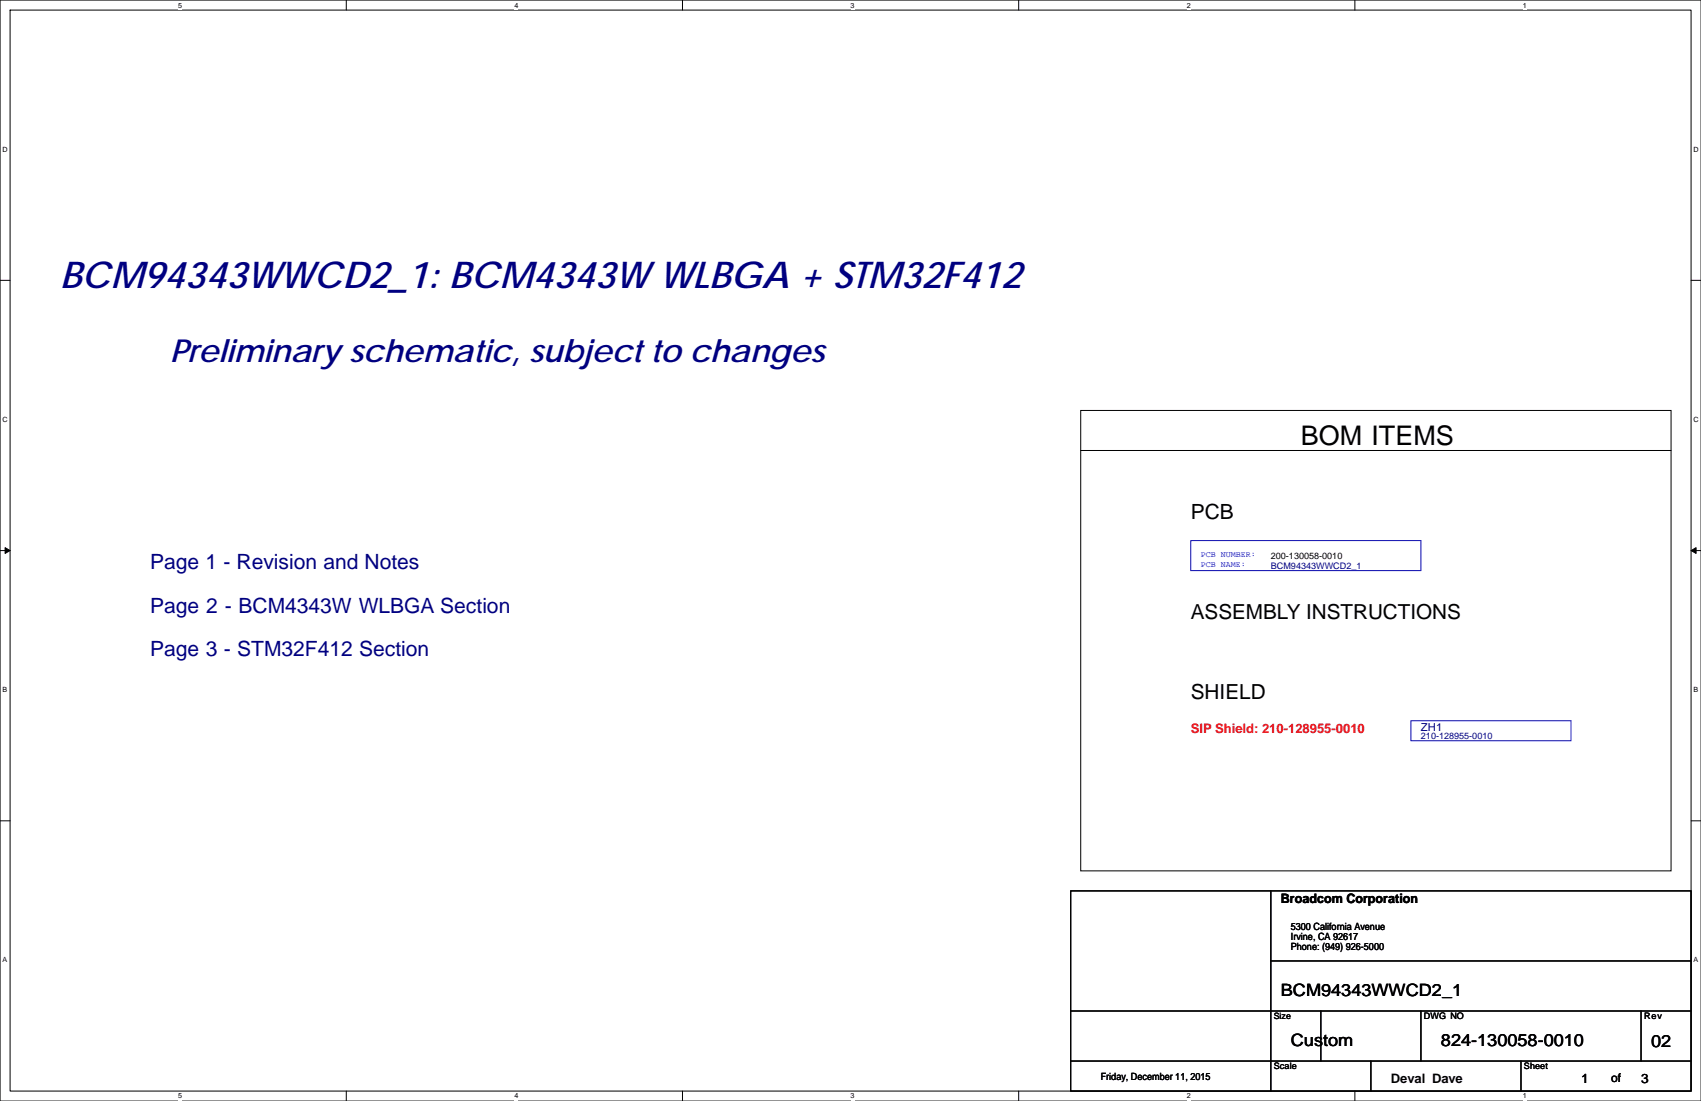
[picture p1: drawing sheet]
<svg xmlns="http://www.w3.org/2000/svg" width="432mm" height="279mm" viewBox="0 0 432 279" stroke-linecap="round" stroke-linejoin="round" font-family="sans-serif">
<defs><g id="words">
<text font-size="9.4" fill="#000080" x="15.3" y="73">BCM94343WWCD2_1: BCM4343W WLBGA + STM32F412</text>
<text font-size="8.1" fill="#000080" x="43.2" y="91.9">Preliminary schematic, subject to changes</text>
<text font-size="6.9" x="330.2" y="112.9">BOM ITEMS</text>
<g font-size="5.3">
<text x="302.3" y="131.8">PCB</text>
<text x="302.3" y="177.5">SHIELD</text>
</g>
<g font-size="5.3" fill="#000080">
<text x="38.1" y="144.5">Page 1 - Revision and Notes</text>
<text x="38.1" y="155.5">Page 2 - BCM4343W WLBGA Section</text>
<text x="38.1" y="166.5">Page 3 - STM32F412 Section</text>
</g>
<text font-size="5.2" x="302.3" y="157.1">ASSEMBLY INSTRUCTIONS</text>
<g font-size="4.3">
<text x="325.1" y="252.8">BCM94343WWCD2_1</text>
<text x="327.7" y="265.5">Custom</text>
<text x="365.8" y="265.5">824-130058-0010</text>
<text x="419.1" y="265.8">02</text>
</g>
<text font-size="3.3" fill="#f00" x="302.3" y="186">SIP Shield: 210-128955-0010</text>
<g font-size="3.3">
<text x="325.1" y="229.2">Broadcom Corporation</text>
<text x="353.1" y="274.9">Deval Dave</text>
<text x="401.3" y="274.8">1</text>
<text x="416.6" y="274.8">3</text>
</g>
<text font-size="3" x="409" y="274.5">of</text>
<text font-size="2.8" fill="#000080" x="360.7" y="185.4">ZH1</text>
<g font-size="2.5">
<text x="327.7" y="236">5300 California Avenue</text>
<text x="327.7" y="238.5">Irvine, CA 92617</text>
<text x="327.7" y="241">Phone: (949) 926-5000</text>
<text x="279.4" y="274.1">Friday, December 11, 2015</text>
</g>
<g font-size="2.3">
<text x="322.6" y="141.8">200-130058-0010</text>
<text x="361.5" y="258.6">DWG NO</text>
<text x="417.3" y="258.6">Rev</text>
<text x="323.4" y="271.3">Scale</text>
<text x="386.9" y="271.3">Sheet</text>
</g>
<g font-size="2.3" fill="#000080">
<text x="322.6" y="144.3">BCM94343WWCD2_1</text>
<text x="360.7" y="187.5">210-128955-0010</text>
</g>
<text font-size="2.2" x="323.4" y="258.6">Size</text>
<g font-size="2.1" fill="#00f">
<text x="304.8" y="144">PCB NAME:</text>
<text x="304.8" y="141.4">PCB NUMBER:</text>
</g>
<g font-size="1.8">
<text x="45.2" y="1.9">5</text>
<text x="130.6" y="1.9">4</text>
<text x="215.9" y="1.9">3</text>
<text x="301.3" y="1.9">2</text>
<text x="386.6" y="1.9">1</text>
<text x=".7" y="38.5">D</text>
<text x="429.9" y="38.5">D</text>
<text x=".7" y="107.1">C</text>
<text x="429.9" y="107.1">C</text>
<text x=".7" y="175.6">B</text>
<text x="429.9" y="175.6">B</text>
<text x=".7" y="244.2">A</text>
<text x="429.9" y="244.2">A</text>
<text x="45.2" y="278.8">5</text>
<text x="130.6" y="278.8">4</text>
<text x="215.9" y="278.8">3</text>
<text x="301.3" y="278.8">2</text>
<text x="386.6" y="278.8">1</text>
</g>
</g></defs>
<path d="M0 0h431.8v279.4h-431.8zM2.6 2.6h426.7v274.3h-426.7z" fill="none" stroke="#000" stroke-width=".25"/>
<g fill="#fff">
<path d="M45.2 .3h1v2h-1z"/>
<path d="M45.2 277.1h1v2.1h-1z"/>
</g>
<path d="M87.9 0v2.6M87.9 276.9v2.5" fill="none" stroke="#000" stroke-width=".25"/>
<g fill="#fff">
<path d="M130.6 .3h1v2h-1z"/>
<path d="M130.6 277.1h1v2.1h-1z"/>
</g>
<path d="M173.2 0v2.6M173.2 276.9v2.5" fill="none" stroke="#000" stroke-width=".25"/>
<g fill="#fff">
<path d="M215.9 .3h1v2h-1z"/>
<path d="M215.9 277.1h1v2.1h-1z"/>
</g>
<path d="M258.6 0v2.6M258.6 276.9v2.5" fill="none" stroke="#000" stroke-width=".25"/>
<g fill="#fff">
<path d="M301.3 .3h1v2h-1z"/>
<path d="M301.3 277.1h1v2.1h-1z"/>
</g>
<path d="M343.9 0v2.6M343.9 276.9v2.5" fill="none" stroke="#000" stroke-width=".25"/>
<g fill="#fff">
<path d="M386.6 .3h1v2h-1z"/>
<path d="M386.6 277.1h1v2.1h-1z"/>
<path d="M.7 36.9h1.2v2h-1.2z"/>
<path d="M429.9 36.9h1.3v2h-1.3z"/>
<path d="M.7 105.4h1.2v2.1h-1.2z"/>
<path d="M429.9 105.4h1.3v2.1h-1.3z"/>
</g>
<path d="M0 71.1h2.6M429.3 71.1h2.5" fill="none" stroke="#000" stroke-width=".25"/>
<g fill="#fff">
<path d="M.7 174h1.2v2h-1.2z"/>
<path d="M429.9 174h1.2v2h-1.2z"/>
</g>
<path d="M0 139.7h2.6M429.3 139.7h2.5" fill="none" stroke="#000" stroke-width=".25"/>
<path d="M1.3 139l1.3 .7-1.3 .7zM429.3 139.7l1.3-.7v1.4z" fill="#000" stroke="#000" stroke-width=".25"/>
<g fill="#fff">
<path d="M.7 242.6h1.2v2h-1.2z"/>
<path d="M429.9 242.6h1.2v2h-1.2z"/>
</g>
<g fill="none" stroke="#000" stroke-width=".25">
<path d="M274.3 104.2h149.9v116.8h-149.9zM274.3 114.3h149.9M0 208.3h2.6M429.3 208.3h2.5M271.8 226.1h157.5v50.8h-157.5zM322.6 226.1v50.8M271.8 256.6h157.5M322.6 243.9h106.7M335.3 256.6v12.7M360.7 256.6v12.7M416.6 256.6v12.7M271.8 269.3h157.5"/>
<path d="M348 269.3v7.6M386.1 269.3v7.6"/>
</g>
<path d="M302.3 137.2h58.4v7.6h-58.4zM358.2 182.9h40.6v5.1h-40.6z" fill="none" stroke="#00f" stroke-width=".25"/>
<use href="#words"/>
</svg>
